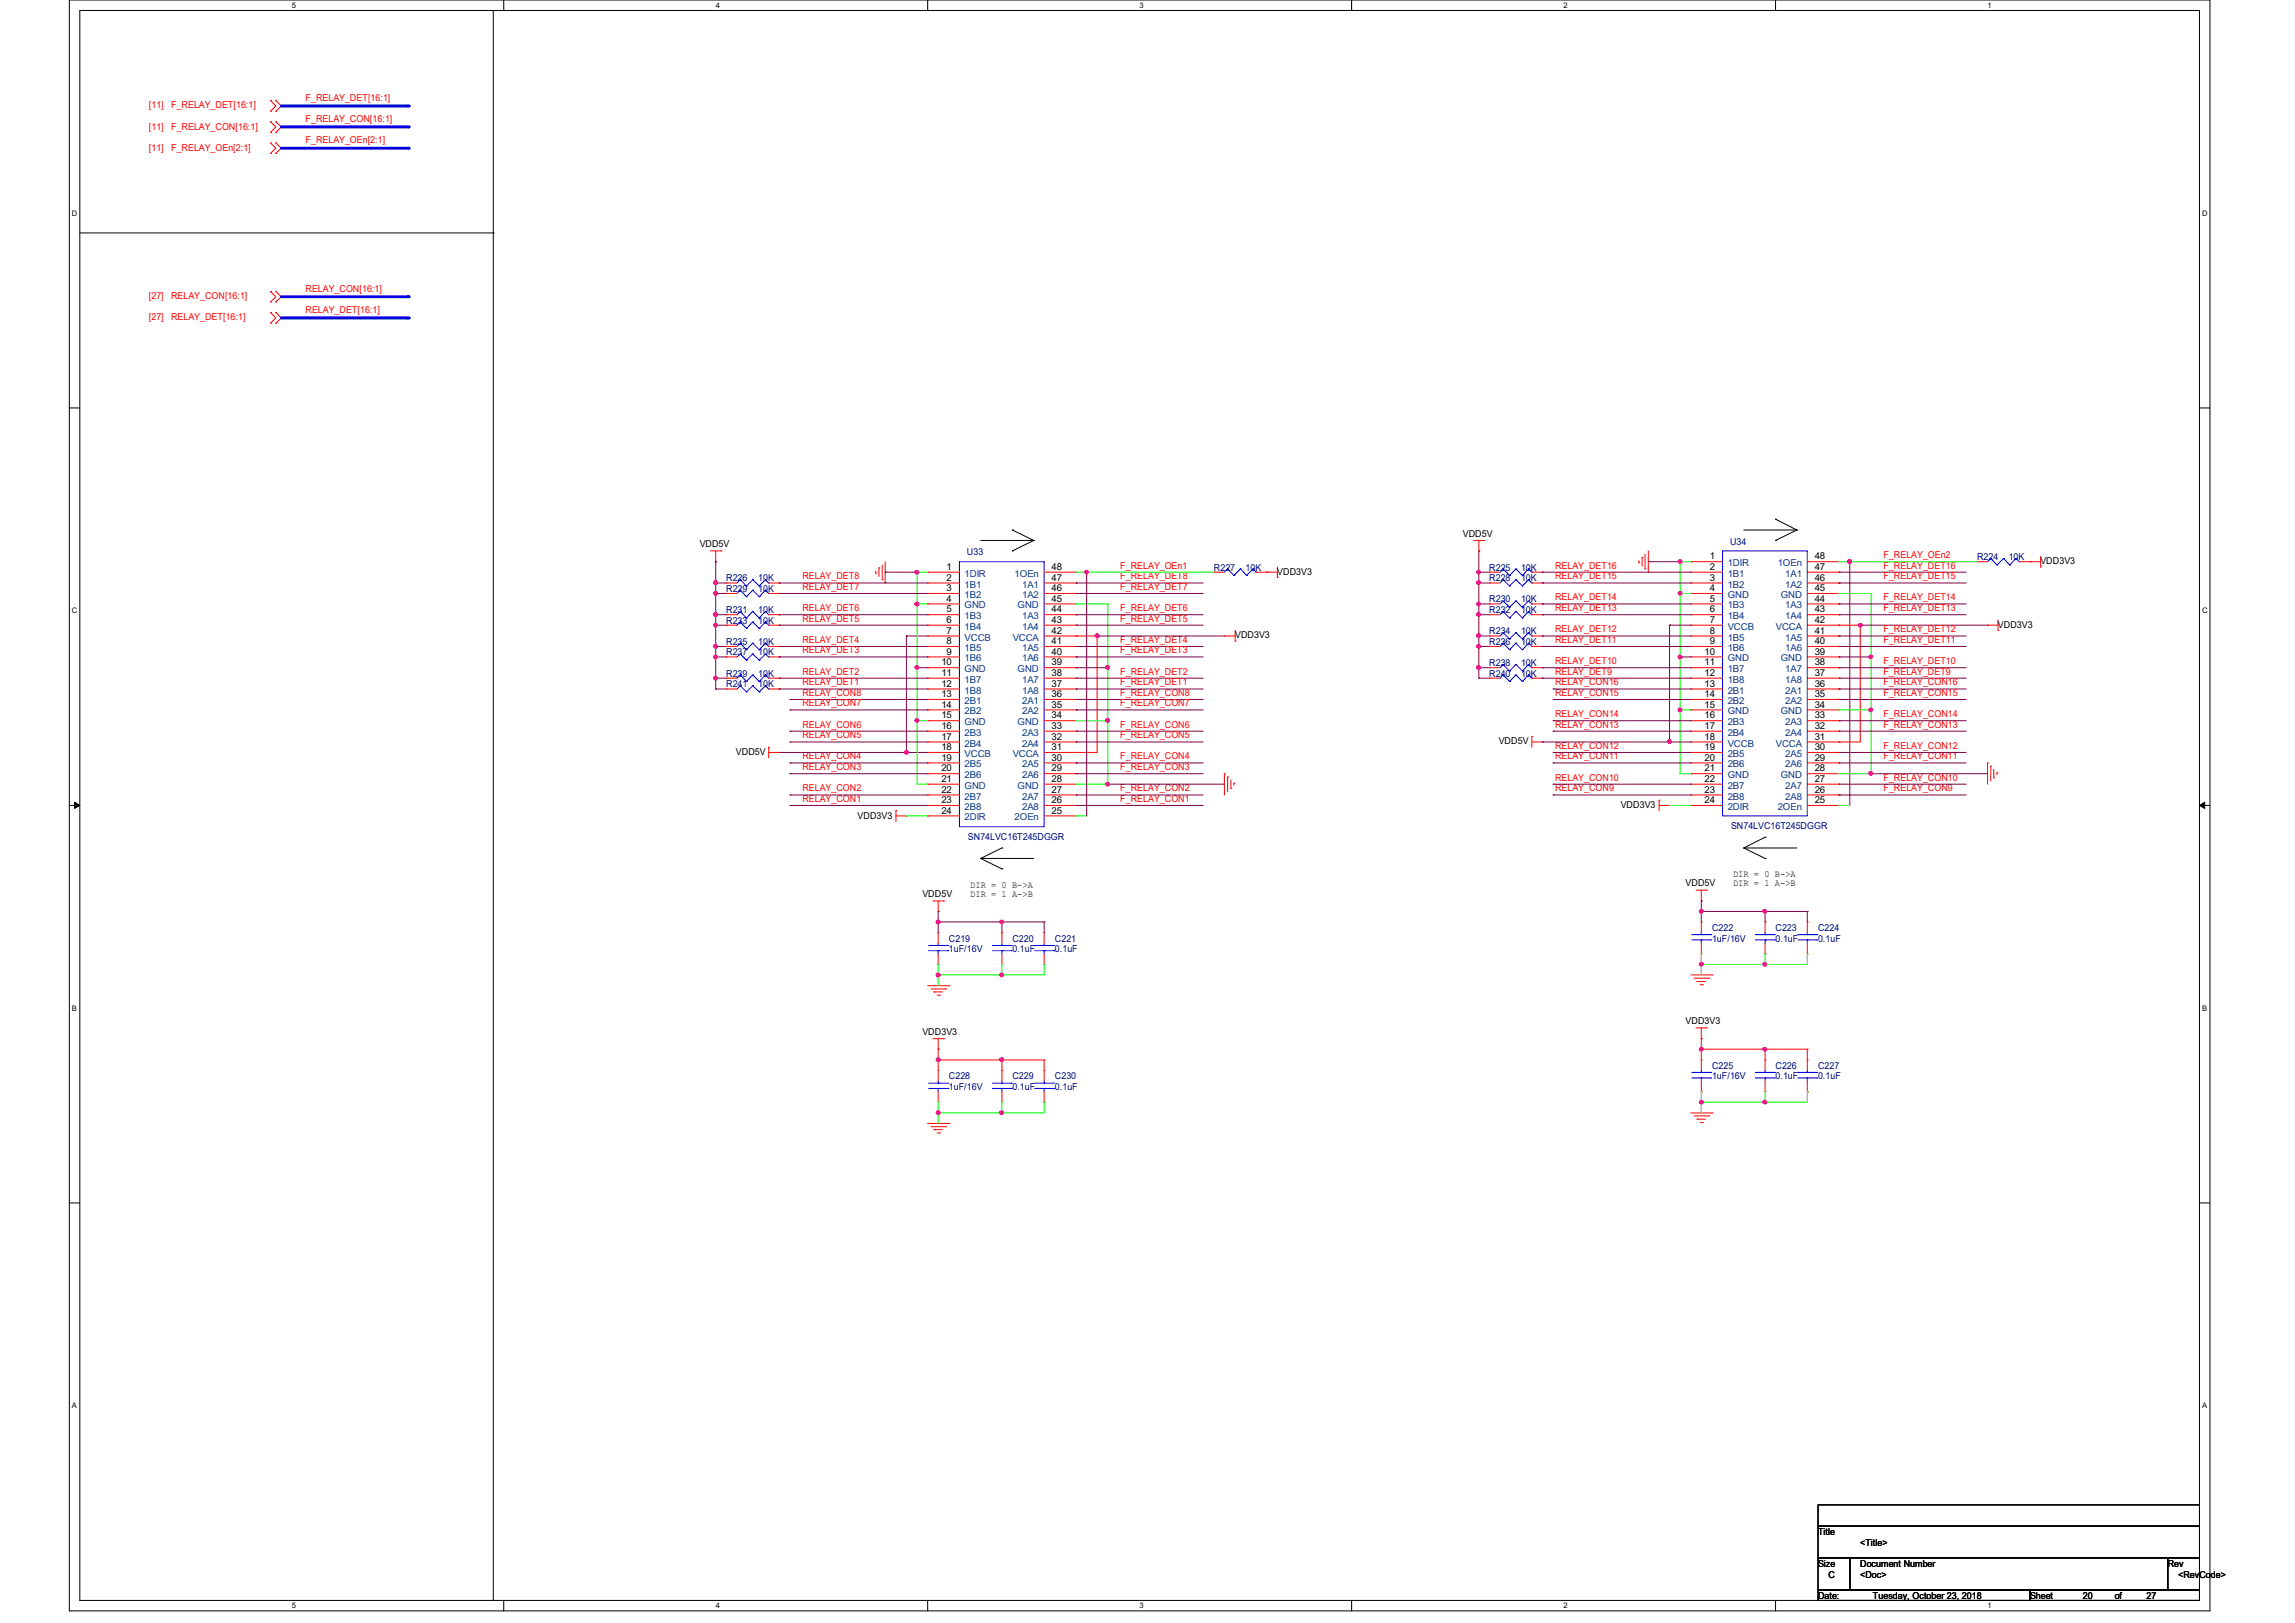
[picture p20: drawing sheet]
<svg xmlns="http://www.w3.org/2000/svg" width="297mm" height="210mm" viewBox="0 0 297 210" stroke-linecap="round" stroke-linejoin="round" font-family="sans-serif">
<defs><g id="words">
<g font-size="1.2" fill="#f00">
<text x="19.3" y="14">[11]</text>
<text x="19.3" y="16.8">[11]</text>
<text x="22.1" y="14">F_RELAY_DET[16:1]</text>
<text x="22.1" y="16.8">F_RELAY_CON[16:1]</text>
<text x="39.5" y="13.1">F_RELAY_DET[16:1]</text>
<text x="39.5" y="15.8">F_RELAY_CON[16:1]</text>
<text x="19.3" y="19.5">[11]</text>
<text x="22.1" y="19.5">F_RELAY_OEn[2:1]</text>
<text x="39.5" y="18.5">F_RELAY_OEn[2:1]</text>
<text x="19.3" y="38.7">[27]</text>
<text x="19.3" y="41.4">[27]</text>
<text x="22.1" y="38.7">RELAY_CON[16:1]</text>
<text x="22.1" y="41.4">RELAY_DET[16:1]</text>
<text x="39.5" y="37.8">RELAY_CON[16:1]</text>
<text x="39.5" y="40.5">RELAY_DET[16:1]</text>
<text x="103.8" y="75">RELAY_DET8</text>
<text x="103.8" y="76.3">RELAY_DET7</text>
<text x="145" y="75">F_RELAY_DET8</text>
<text x="145" y="76.3">F_RELAY_DET7</text>
<text x="145" y="73.6">F_RELAY_OEn1</text>
<text x="201.2" y="73.6">RELAY_DET16</text>
<text x="201.2" y="75">RELAY_DET15</text>
<text x="201.2" y="77.7">RELAY_DET14</text>
<text x="243.7" y="73.6">F_RELAY_DET16</text>
<text x="243.7" y="75">F_RELAY_DET15</text>
<text x="243.7" y="77.7">F_RELAY_DET14</text>
<text x="243.7" y="72.2">F_RELAY_OEn2</text>
<text x="103.8" y="79.1">RELAY_DET6</text>
<text x="103.8" y="80.4">RELAY_DET5</text>
<text x="103.8" y="83.2">RELAY_DET4</text>
<text x="145" y="79.1">F_RELAY_DET6</text>
<text x="145" y="80.4">F_RELAY_DET5</text>
<text x="145" y="83.2">F_RELAY_DET4</text>
<text x="201.2" y="79.1">RELAY_DET13</text>
<text x="201.2" y="81.8">RELAY_DET12</text>
<text x="201.2" y="83.2">RELAY_DET11</text>
<text x="243.7" y="79.1">F_RELAY_DET13</text>
<text x="243.7" y="81.8">F_RELAY_DET12</text>
<text x="243.7" y="83.2">F_RELAY_DET11</text>
<text x="103.8" y="84.5">RELAY_DET3</text>
<text x="103.8" y="87.3">RELAY_DET2</text>
<text x="103.8" y="88.7">RELAY_DET1</text>
<text x="145" y="84.5">F_RELAY_DET3</text>
<text x="145" y="87.3">F_RELAY_DET2</text>
<text x="145" y="88.7">F_RELAY_DET1</text>
<text x="201.2" y="85.9">RELAY_DET10</text>
<text x="201.2" y="87.3">RELAY_DET9</text>
<text x="201.2" y="88.7">RELAY_CON16</text>
<text x="243.7" y="85.9">F_RELAY_DET10</text>
<text x="243.7" y="87.3">F_RELAY_DET9</text>
<text x="243.7" y="88.7">F_RELAY_CON16</text>
<text x="103.8" y="90">RELAY_CON8</text>
<text x="103.8" y="91.4">RELAY_CON7</text>
<text x="103.8" y="94.1">RELAY_CON6</text>
<text x="103.8" y="95.5">RELAY_CON5</text>
<text x="145" y="90">F_RELAY_CON8</text>
<text x="145" y="91.4">F_RELAY_CON7</text>
<text x="145" y="94.1">F_RELAY_CON6</text>
<text x="145" y="95.5">F_RELAY_CON5</text>
<text x="201.2" y="94.1">RELAY_CON13</text>
<text x="201.2" y="92.8">RELAY_CON14</text>
<text x="201.2" y="90">RELAY_CON15</text>
<text x="243.7" y="94.1">F_RELAY_CON13</text>
<text x="243.7" y="92.8">F_RELAY_CON14</text>
<text x="243.7" y="90">F_RELAY_CON15</text>
<text x="103.8" y="98.3">RELAY_CON4</text>
<text x="103.8" y="99.7">RELAY_CON3</text>
<text x="145" y="98.3">F_RELAY_CON4</text>
<text x="145" y="99.7">F_RELAY_CON3</text>
<text x="201.2" y="101">RELAY_CON10</text>
<text x="201.2" y="98.3">RELAY_CON11</text>
<text x="201.2" y="96.9">RELAY_CON12</text>
<text x="243.7" y="101">F_RELAY_CON10</text>
<text x="243.7" y="98.3">F_RELAY_CON11</text>
<text x="243.7" y="96.9">F_RELAY_CON12</text>
<text x="103.8" y="103.8">RELAY_CON1</text>
<text x="103.8" y="102.4">RELAY_CON2</text>
<text x="145" y="103.8">F_RELAY_CON1</text>
<text x="145" y="102.4">F_RELAY_CON2</text>
<text x="201.2" y="102.4">RELAY_CON9</text>
<text x="243.7" y="102.4">F_RELAY_CON9</text>
</g>
<g font-size="1.2">
<text x="90.5" y="70.8">VDD5V</text>
<text x="189.3" y="69.4">VDD5V</text>
<text x="122.5" y="73.7">1</text>
<text x="122.5" y="75.1">2</text>
<text x="122.5" y="76.5">3</text>
<text x="122.5" y="77.9">4</text>
<text x="136.1" y="77.9">45</text>
<text x="136.1" y="76.5">46</text>
<text x="136.1" y="75.1">47</text>
<text x="136.1" y="73.7">48</text>
<text x="165.3" y="74.4">VDD3V3</text>
<text x="221.3" y="72.4">1</text>
<text x="221.3" y="73.7">2</text>
<text x="221.3" y="75.1">3</text>
<text x="221.3" y="76.5">4</text>
<text x="221.3" y="77.9">5</text>
<text x="234.9" y="77.9">44</text>
<text x="234.9" y="76.5">45</text>
<text x="234.9" y="75.1">46</text>
<text x="234.9" y="73.7">47</text>
<text x="234.9" y="72.4">48</text>
<text x="264.1" y="73">VDD3V3</text>
<text x="122.5" y="79.2">5</text>
<text x="122.5" y="80.6">6</text>
<text x="122.5" y="82">7</text>
<text x="122.5" y="83.4">8</text>
<text x="136.1" y="80.6">43</text>
<text x="136.1" y="79.2">44</text>
<text x="136.1" y="83.4">41</text>
<text x="136.1" y="82">42</text>
<text x="159.8" y="82.6">VDD3V3</text>
<text x="221.3" y="79.2">6</text>
<text x="221.3" y="80.6">7</text>
<text x="221.3" y="82">8</text>
<text x="221.3" y="83.4">9</text>
<text x="234.9" y="79.2">43</text>
<text x="234.9" y="83.4">40</text>
<text x="234.9" y="82">41</text>
<text x="234.9" y="80.6">42</text>
<text x="258.6" y="81.2">VDD3V3</text>
<text x="121.8" y="86.1">10</text>
<text x="121.8" y="87.5">11</text>
<text x="121.8" y="88.9">12</text>
<text x="122.5" y="84.7">9</text>
<text x="136.1" y="88.9">37</text>
<text x="136.1" y="87.5">38</text>
<text x="136.1" y="86.1">39</text>
<text x="136.1" y="84.7">40</text>
<text x="220.6" y="84.7">10</text>
<text x="220.6" y="86.1">11</text>
<text x="220.6" y="87.5">12</text>
<text x="220.6" y="88.9">13</text>
<text x="234.9" y="88.9">36</text>
<text x="234.9" y="87.5">37</text>
<text x="234.9" y="86.1">38</text>
<text x="234.9" y="84.7">39</text>
<text x="121.8" y="90.2">13</text>
<text x="121.8" y="91.6">14</text>
<text x="121.8" y="93">15</text>
<text x="121.8" y="94.3">16</text>
<text x="121.8" y="95.7">17</text>
<text x="136.1" y="95.7">32</text>
<text x="136.1" y="94.3">33</text>
<text x="136.1" y="93">34</text>
<text x="136.1" y="91.6">35</text>
<text x="136.1" y="90.2">36</text>
<text x="220.6" y="90.2">14</text>
<text x="220.6" y="91.6">15</text>
<text x="220.6" y="93">16</text>
<text x="220.6" y="94.3">17</text>
<text x="220.6" y="95.7">18</text>
<text x="234.9" y="95.7">31</text>
<text x="234.9" y="94.3">32</text>
<text x="234.9" y="93">33</text>
<text x="234.9" y="91.6">34</text>
<text x="234.9" y="90.2">35</text>
<text x="95.2" y="97.7">VDD5V</text>
<text x="121.8" y="97.1">18</text>
<text x="121.8" y="98.4">19</text>
<text x="121.8" y="99.8">20</text>
<text x="121.8" y="101.2">21</text>
<text x="136.1" y="101.2">28</text>
<text x="136.1" y="99.8">29</text>
<text x="136.1" y="98.4">30</text>
<text x="136.1" y="97.1">31</text>
<text x="194" y="96.3">VDD5V</text>
<text x="220.6" y="97.1">19</text>
<text x="220.6" y="98.4">20</text>
<text x="220.6" y="99.8">21</text>
<text x="220.6" y="101.2">22</text>
<text x="234.9" y="101.2">27</text>
<text x="234.9" y="99.8">28</text>
<text x="234.9" y="98.4">29</text>
<text x="234.9" y="97.1">30</text>
<text x="111" y="105.9">VDD3V3</text>
<text x="121.8" y="102.6">22</text>
<text x="121.8" y="103.9">23</text>
<text x="121.8" y="105.3">24</text>
<text x="136.1" y="105.3">25</text>
<text x="136.1" y="103.9">26</text>
<text x="136.1" y="102.6">27</text>
<text x="209.8" y="104.6">VDD3V3</text>
<text x="220.6" y="102.6">23</text>
<text x="220.6" y="103.9">24</text>
<text x="234.9" y="103.9">25</text>
<text x="234.9" y="102.6">26</text>
<text x="224.3" y="113.5">DIR = 0 B-&gt;A</text>
<text x="119.4" y="116.1">VDD5V</text>
<text x="125.6" y="114.8">DIR = 0 B-&gt;A</text>
<text x="125.6" y="116.1">DIR = 1 A-&gt;B</text>
<text x="218.1" y="114.7">VDD5V</text>
<text x="224.3" y="114.7">DIR = 1 A-&gt;B</text>
<text x="119.4" y="133.9">VDD3V3</text>
<text x="218.1" y="132.5">VDD3V3</text>
<text x="235.3" y="198.6">Title</text>
<text x="235.3" y="202.7">Size</text>
<text x="240.7" y="200">&lt;Title&gt;</text>
<text x="240.7" y="202.7">Document Number</text>
<text x="280.5" y="202.7">Rev</text>
<text x="235.3" y="206.9">Date:</text>
<text x="236.6" y="204.1">C</text>
<text x="240.7" y="204.1">&lt;Doc&gt;</text>
<text x="242.4" y="206.9">Tuesday, October 23, 2018</text>
<text x="262.7" y="206.9">Sheet</text>
<text x="269.6" y="206.9">20</text>
<text x="273.7" y="206.9">of</text>
<text x="277.8" y="206.9">27</text>
<text x="281.9" y="204.1">&lt;RevCode&gt;</text>
</g>
<g font-size="1.2" fill="#000080">
<text x="125.1" y="71.9">U33</text>
<text x="223.9" y="70.5">U34</text>
<text x="94" y="76.6">R229</text>
<text x="94" y="75.2">R226</text>
<text x="98.1" y="76.6">10K</text>
<text x="98.1" y="75.2">10K</text>
<text x="157.1" y="73.8">R227</text>
<text x="161.2" y="73.8">10K</text>
<text x="192.7" y="73.8">R225</text>
<text x="192.7" y="77.9">R230</text>
<text x="192.7" y="75.2">R228</text>
<text x="196.8" y="73.8">10K</text>
<text x="196.8" y="77.9">10K</text>
<text x="196.8" y="75.2">10K</text>
<text x="255.9" y="72.4">R224</text>
<text x="260" y="72.4">10K</text>
<text x="94" y="80.7">R233</text>
<text x="94" y="83.4">R235</text>
<text x="94" y="79.3">R231</text>
<text x="98.1" y="80.7">10K</text>
<text x="98.1" y="83.4">10K</text>
<text x="98.1" y="79.3">10K</text>
<text x="192.7" y="79.3">R232</text>
<text x="192.7" y="83.4">R236</text>
<text x="192.7" y="82">R234</text>
<text x="196.8" y="79.3">10K</text>
<text x="196.8" y="83.4">10K</text>
<text x="196.8" y="82">10K</text>
<text x="94" y="84.8">R237</text>
<text x="94" y="88.9">R241</text>
<text x="94" y="87.5">R239</text>
<text x="98.1" y="84.8">10K</text>
<text x="98.1" y="88.9">10K</text>
<text x="98.1" y="87.5">10K</text>
<text x="192.7" y="86.1">R238</text>
<text x="192.7" y="87.5">R240</text>
<text x="196.8" y="86.1">10K</text>
<text x="196.8" y="87.5">10K</text>
<text x="224" y="107.3">SN74LVC16T245DGGR</text>
<text x="125.3" y="108.7">SN74LVC16T245DGGR</text>
<text x="122.8" y="121.8">C219</text>
<text x="122.8" y="123.2">1uF/16V</text>
<text x="131" y="121.8">C220</text>
<text x="131" y="123.2">0.1uF</text>
<text x="136.5" y="121.8">C221</text>
<text x="136.5" y="123.2">0.1uF</text>
<text x="221.6" y="120.4">C222</text>
<text x="221.6" y="121.8">1uF/16V</text>
<text x="229.8" y="120.4">C223</text>
<text x="229.8" y="121.8">0.1uF</text>
<text x="235.3" y="120.4">C224</text>
<text x="235.3" y="121.8">0.1uF</text>
<text x="122.8" y="139.7">C228</text>
<text x="122.8" y="141">1uF/16V</text>
<text x="131" y="139.7">C229</text>
<text x="131" y="141">0.1uF</text>
<text x="136.5" y="139.7">C230</text>
<text x="136.5" y="141">0.1uF</text>
<text x="221.6" y="138.3">C225</text>
<text x="221.6" y="139.7">1uF/16V</text>
<text x="229.8" y="138.3">C226</text>
<text x="229.8" y="139.7">0.1uF</text>
<text x="235.3" y="138.3">C227</text>
<text x="235.3" y="139.7">0.1uF</text>
</g>
<g font-size="1.2" fill="#004080">
<text x="124.8" y="74.6">1DIR</text>
<text x="124.8" y="76">1B1</text>
<text x="124.8" y="77.4">1B2</text>
<text x="131.3" y="74.6">1OEn</text>
<text x="132.3" y="77.4">1A2</text>
<text x="132.3" y="76">1A1</text>
<text x="223.6" y="73.3">1DIR</text>
<text x="223.6" y="74.6">1B1</text>
<text x="223.6" y="76">1B2</text>
<text x="223.6" y="77.4">GND</text>
<text x="230.1" y="73.3">1OEn</text>
<text x="230.5" y="77.4">GND</text>
<text x="231" y="76">1A2</text>
<text x="231" y="74.6">1A1</text>
<text x="124.8" y="78.7">GND</text>
<text x="124.8" y="80.1">1B3</text>
<text x="124.8" y="81.5">1B4</text>
<text x="124.8" y="82.9">VCCB</text>
<text x="131.1" y="82.9">VCCA</text>
<text x="131.7" y="78.7">GND</text>
<text x="132.3" y="81.5">1A4</text>
<text x="132.3" y="80.1">1A3</text>
<text x="223.6" y="78.7">1B3</text>
<text x="223.6" y="80.1">1B4</text>
<text x="223.6" y="81.5">VCCB</text>
<text x="223.6" y="82.9">1B5</text>
<text x="229.8" y="81.5">VCCA</text>
<text x="231" y="80.1">1A4</text>
<text x="231" y="78.7">1A3</text>
<text x="231" y="82.9">1A5</text>
<text x="124.8" y="87">GND</text>
<text x="124.8" y="88.3">1B7</text>
<text x="124.8" y="89.7">1B8</text>
<text x="124.8" y="84.2">1B5</text>
<text x="124.8" y="85.6">1B6</text>
<text x="131.7" y="87">GND</text>
<text x="132.3" y="89.7">1A8</text>
<text x="132.3" y="88.3">1A7</text>
<text x="132.3" y="85.6">1A6</text>
<text x="132.3" y="84.2">1A5</text>
<text x="223.6" y="85.6">GND</text>
<text x="223.6" y="87">1B7</text>
<text x="223.6" y="88.3">1B8</text>
<text x="223.6" y="89.7">2B1</text>
<text x="223.6" y="84.2">1B6</text>
<text x="230.5" y="85.6">GND</text>
<text x="231" y="89.7">2A1</text>
<text x="231" y="88.3">1A8</text>
<text x="231" y="87">1A7</text>
<text x="231" y="84.2">1A6</text>
<text x="124.8" y="91.1">2B1</text>
<text x="124.8" y="92.5">2B2</text>
<text x="124.8" y="93.9">GND</text>
<text x="124.8" y="95.2">2B3</text>
<text x="131.7" y="93.9">GND</text>
<text x="132.3" y="95.2">2A3</text>
<text x="132.3" y="92.5">2A2</text>
<text x="132.3" y="91.1">2A1</text>
<text x="223.6" y="91.1">2B2</text>
<text x="223.6" y="92.5">GND</text>
<text x="223.6" y="93.9">2B3</text>
<text x="223.6" y="95.2">2B4</text>
<text x="230.5" y="92.5">GND</text>
<text x="231" y="95.2">2A4</text>
<text x="231" y="93.9">2A3</text>
<text x="231" y="91.1">2A2</text>
<text x="124.8" y="96.6">2B4</text>
<text x="124.8" y="98">VCCB</text>
<text x="124.8" y="99.3">2B5</text>
<text x="124.8" y="100.7">2B6</text>
<text x="131.1" y="98">VCCA</text>
<text x="132.3" y="100.7">2A6</text>
<text x="132.3" y="99.3">2A5</text>
<text x="132.3" y="96.6">2A4</text>
<text x="223.6" y="96.6">VCCB</text>
<text x="223.6" y="98">2B5</text>
<text x="223.6" y="99.3">2B6</text>
<text x="223.6" y="100.7">GND</text>
<text x="229.8" y="96.6">VCCA</text>
<text x="230.5" y="100.7">GND</text>
<text x="231" y="99.3">2A6</text>
<text x="231" y="98">2A5</text>
<text x="124.8" y="102.1">GND</text>
<text x="124.8" y="103.5">2B7</text>
<text x="124.8" y="104.8">2B8</text>
<text x="124.8" y="106.2">2DIR</text>
<text x="131.3" y="106.2">2OEn</text>
<text x="131.7" y="102.1">GND</text>
<text x="132.3" y="104.8">2A8</text>
<text x="132.3" y="103.5">2A7</text>
<text x="223.6" y="102.1">2B7</text>
<text x="223.6" y="103.5">2B8</text>
<text x="223.6" y="104.8">2DIR</text>
<text x="230.1" y="104.8">2OEn</text>
<text x="231" y="103.5">2A8</text>
<text x="231" y="102.1">2A7</text>
</g>
<g font-size="1">
<text x="37.8" y="1">5</text>
<text x="92.6" y="1">4</text>
<text x="147.5" y="1">3</text>
<text x="202.4" y="1">2</text>
<text x="257.2" y="1">1</text>
<text x="9.3" y="27.9">D</text>
<text x="285" y="27.9">D</text>
<text x="9.3" y="79.4">C</text>
<text x="285" y="79.4">C</text>
<text x="9.3" y="130.8">B</text>
<text x="285" y="130.8">B</text>
<text x="9.3" y="182.2">A</text>
<text x="285" y="182.2">A</text>
<text x="37.8" y="208.1">5</text>
<text x="92.6" y="208.1">4</text>
<text x="147.5" y="208.1">3</text>
<text x="202.4" y="208.1">2</text>
<text x="257.2" y="208.1">1</text>
</g>
</g></defs>
<path d="M9 0h277v208.4h-277zM10.3 1.4h274.3v205.7h-274.3z" fill="none" stroke="#000" stroke-width=".13"/>
<g fill="#fff">
<path d="M37.8 .1h.5v1.1h-.5z"/>
<path d="M37.8 207.2h.5v1.1h-.5z"/>
</g>
<path d="M65.2 0v1.4M65.2 207.1v1.3" fill="none" stroke="#000" stroke-width=".13"/>
<g fill="#fff">
<path d="M92.6 .1h.6v1.1h-.6z"/>
<path d="M92.6 207.2h.6v1.1h-.6z"/>
</g>
<path d="M120.1 0v1.4M120.1 207.1v1.3" fill="none" stroke="#000" stroke-width=".13"/>
<g fill="#fff">
<path d="M147.5 .1h.5v1.1h-.5z"/>
<path d="M147.5 207.2h.5v1.1h-.5z"/>
</g>
<path d="M174.9 0v1.4M174.9 207.1v1.3" fill="none" stroke="#000" stroke-width=".13"/>
<g fill="#fff">
<path d="M202.4 .1h.5v1.1h-.5z"/>
<path d="M202.4 207.2h.5v1.1h-.5z"/>
</g>
<path d="M229.8 0v1.4M229.8 207.1v1.3" fill="none" stroke="#000" stroke-width=".13"/>
<g fill="#fff">
<path d="M257.2 .1h.6v1.1h-.6z"/>
<path d="M257.2 207.2h.6v1.1h-.6z"/>
<path d="M9.3 27.1h.7v1.1h-.7z"/>
<path d="M285 27.1h.7v1.1h-.7z"/>
<path d="M9.3 78.5h.7v1.1h-.7z"/>
<path d="M285 78.5h.7v1.1h-.7z"/>
</g>
<path d="M9 52.8h1.3M284.6 52.8h1.4" fill="none" stroke="#000" stroke-width=".13"/>
<g fill="#fff">
<path d="M9.3 129.9h.6v1.1h-.6z"/>
<path d="M285 129.9h.6v1.1h-.6z"/>
</g>
<path d="M9 104.2h1.3M284.6 104.2h1.4" fill="none" stroke="#000" stroke-width=".13"/>
<path d="M9.7 103.8l.6 .4-.6 .4zM284.6 104.2l.7-.4v.8z" fill="#000" stroke="#000" stroke-width=".13"/>
<g fill="#fff">
<path d="M9.3 181.4h.6v1.1h-.6z"/>
<path d="M285 181.4h.6v1.1h-.6z"/>
</g>
<g fill="none" stroke="#000" stroke-width=".13">
<path d="M63.8 1.4v205.7M10.3 30.1h53.5M63.8 30.1h.1M126.9 69.9h6.9M131 68.6h.1M131 71.3h.1M131 68.6l2.8 1.3M133.8 69.9h.1M133.8 69.9l-2.8 1.4M225.7 68.6h6.8M229.8 67.2h.1M229.8 69.9h.1"/>
<path d="M229.8 67.2l2.7 1.4M232.5 68.6h.1M232.5 68.6l-2.7 1.3M126.9 111.1h.1M126.9 111.1h6.9M126.9 111.1l2.8 1.3M129.7 109.7h.1M129.7 112.4h.1M129.7 109.7l-2.8 1.4M225.7 109.7h.1M225.7 109.7h6.8M225.7 109.7l2.7 1.4"/>
<path d="M228.4 108.3h.1M228.4 111.1h.1M228.4 108.3l-2.7 1.4M9 155.7h1.3M284.6 155.7h1.4M235.3 194.7h49.3v2.8h-49.3zM235.3 197.5h49.3v4.1h-49.3zM63.8 207.1h.1M235.3 201.6h4.1v4.1h-4.1zM235.3 205.7h27.4v1.4h-27.4zM239.4 201.6h41.1v4.1h-41.1zM262.7 205.7h21.9v1.4h-21.9z"/>
<path d="M280.5 201.6h4.1v4.1h-4.1z"/>
</g>
<g fill="none" stroke="#f00" stroke-width=".13">
<path d="M35 13h.1M35 14.4h.1M35 15.7h.1M35 17.1h.1M35 18.5h.1M35 19.9h.1M35 13l.7 .7-.7 .7M35 15.7l.7 .7-.7 .7M35 18.5l.7 .7-.7 .7M35.7 14.4h.1M35.7 13h.1M35.7 17.1h.1"/>
<path d="M35.7 15.7h.1M35.7 19.9h.1M35.7 18.5h.1M35.7 13l.7 .7-.7 .7M35.7 15.7l.7 .7-.7 .7M35.7 18.5l.7 .7-.7 .7M35 37.7h.1M35 39.1h.1M35 37.7l.7 .7-.7 .7M35.7 39.1h.1M35.7 37.7h.1M35.7 37.7l.7 .7-.7 .7"/>
<path d="M35 40.4h.1M35 41.8h.1M35 40.4l.7 .7-.7 .7M35.7 41.8h.1M35.7 40.4h.1M35.7 40.4l.7 .7-.7 .7M91.9 71.3h1.4M92.6 72.7h.1M92.6 71.3v1.4M93.3 71.3h.1M94 76.8h.1M94 75.4h.1"/>
<path d="M94 79.5h.1M94 76.8h1.4M94 79.5h1.4M94 75.4h1.4M99.5 76.8h1.3M99.5 79.5h1.3M99.5 75.4h1.3M100.8 76.8h.1M100.8 75.4h.1M100.8 79.5h.1M113.3 74.2h.1M113.3 73.9v.3"/>
<path d="M113.7 73.5h.1M113.7 73.5v1.1M114.2 75h.1M114.2 73.1v1.9M114.6 75.4h.1M114.6 72.7v2.7M120.1 74h.1M120.1 75.4h.1M120.1 76.8h.1M120.1 78.1h.1M120.1 79.5h.1M120.1 74h4.1"/>
<path d="M120.1 76.8h4.1M120.1 79.5h4.1M120.1 75.4h4.1M120.1 78.1h4.1M135.1 74h4.2M135.1 76.8h4.2M135.1 79.5h4.2M135.1 75.4h4.2M135.1 78.1h4.2M139.3 79.5h.1M139.3 78.1h.1M139.3 76.8h.1"/>
<path d="M139.3 75.4h.1M139.3 74h.1M157.1 74h.1M157.1 74h1.4M162.6 74h2.7M164 74h.1M165.3 74.7h.1M165.3 73.4v1.3M190.7 69.9h1.4M191.4 71.3h.1M191.4 69.9v1.4M192.1 69.9h.1"/>
<path d="M192.7 79.5h.1M192.7 74h.1M192.7 78.1h.1M192.7 75.4h.1M192.7 74h1.4M192.7 79.5h1.4M192.7 75.4h1.4M192.7 78.1h1.4M198.2 74h1.4M198.2 79.5h1.4M198.2 75.4h1.4M198.2 78.1h1.4"/>
<path d="M199.6 79.5h.1M199.6 74h.1M199.6 78.1h.1M199.6 75.4h.1M212.1 72.8h.1M212.1 72.6v.2M212.5 72.1h.1M212.5 72.1v1.1M212.9 73.6h.1M212.9 71.7v1.9M213.3 74h.1M213.3 71.3v2.7"/>
<path d="M218.8 72.7h.1M218.8 74h.1M218.8 75.4h.1M218.8 76.8h.1M218.8 78.1h.1M218.8 79.5h.1M218.8 74h4.1M218.8 72.7h4.1M218.8 76.8h4.1M218.8 79.5h4.1M218.8 75.4h4.1M218.8 78.1h4.1"/>
<path d="M233.9 74h4.1M233.9 72.7h4.1M233.9 76.8h4.1M233.9 79.5h4.1M233.9 75.4h4.1M233.9 78.1h4.1M238 79.5h.1M238 78.1h.1M238 76.8h.1M238 75.4h.1M238 74h.1M238 72.7h.1"/>
<path d="M255.9 72.7h.1M255.9 72.7h1.3M261.3 72.7h2.8M262.7 72.7h.1M264.1 73.4h.1M264.1 72v1.4M94 85h.1M94 80.9h.1M94 89.2h.1M94 83.7h.1M94 87.8h.1M94 80.9h1.4"/>
<path d="M94 85h1.4M94 89.2h1.4M94 83.7h1.4M94 87.8h1.4M99.5 96.7h.1M99.5 97.4h1.3M99.5 96.7v1.3M99.5 80.9h1.3M99.5 85h1.3M99.5 89.2h1.3M99.5 83.7h1.3M99.5 87.8h1.3"/>
<path d="M100.8 97.4h.1M100.8 85h.1M100.8 80.9h.1M100.8 89.2h.1M100.8 83.7h.1M100.8 87.8h.1M120.1 80.9h.1M120.1 86.4h.1M120.1 87.8h.1M120.1 89.2h.1M120.1 90.5h.1M120.1 91.9h.1"/>
<path d="M120.1 93.3h.1M120.1 94.6h.1M120.1 96h.1M120.1 97.4h.1M120.1 98.7h.1M120.1 82.3h.1M120.1 83.7h.1M120.1 85h.1M120.1 82.3h4.1M120.1 97.4h4.1M120.1 80.9h4.1M120.1 96h4.1"/>
<path d="M120.1 85h4.1M120.1 89.2h4.1M120.1 83.7h4.1M120.1 86.4h4.1M120.1 87.8h4.1M120.1 90.5h4.1M120.1 91.9h4.1M120.1 93.3h4.1M120.1 94.6h4.1M120.1 98.7h4.1M135.1 82.3h6.9M135.1 80.9h4.2"/>
<path d="M135.1 96h4.2M135.1 85h4.2M135.1 89.2h4.2M135.1 83.7h4.2M135.1 86.4h4.2M135.1 87.8h4.2M135.1 90.5h4.2M135.1 91.9h4.2M135.1 93.3h4.2M135.1 94.6h4.2M135.1 98.7h4.2M139.3 98.7h.1"/>
<path d="M139.3 97.4h.1M139.3 96h.1M139.3 94.6h.1M139.3 93.3h.1M139.3 91.9h.1M139.3 90.5h.1M139.3 89.2h.1M139.3 87.8h.1M139.3 86.4h.1M139.3 80.9h.1M139.3 85h.1M139.3 83.7h.1"/>
<path d="M139.3 82.3h.1M142 82.3h.1M142 82.3v15.1h-6.9M158.5 82.3h.1M158.5 82.3h1.4M159.9 83h.1M159.9 81.6v1.4M192.7 83.7h.1M192.7 82.3h.1M192.7 86.4h.1M192.7 87.8h.1M192.7 82.3h1.4"/>
<path d="M192.7 83.7h1.4M192.7 86.4h1.4M192.7 87.8h1.4M198.2 95.3h.1M198.2 82.3h1.4M198.2 96h1.4M198.2 95.3v1.4M198.2 83.7h1.4M198.2 86.4h1.4M198.2 87.8h1.4M199.6 96h.1M199.6 83.7h.1"/>
<path d="M199.6 82.3h.1M199.6 86.4h.1M199.6 87.8h.1M218.8 85h.1M218.8 86.4h.1M218.8 87.8h.1M218.8 89.2h.1M218.8 90.5h.1M218.8 91.9h.1M218.8 93.3h.1M218.8 94.6h.1M218.8 96h.1"/>
<path d="M218.8 97.4h.1M218.8 98.7h.1M218.8 80.9h.1M218.8 82.3h.1M218.8 83.7h.1M218.8 82.3h4.1M218.8 97.4h4.1M218.8 80.9h4.1M218.8 96h4.1M218.8 85h4.1M218.8 89.2h4.1M218.8 83.7h4.1"/>
<path d="M218.8 86.4h4.1M218.8 87.8h4.1M218.8 90.5h4.1M218.8 91.9h4.1M218.8 93.3h4.1M218.8 94.6h4.1M218.8 98.7h4.1M233.9 82.3h4.1M233.9 97.4h4.1M233.9 80.9h6.8M233.9 85h4.1M233.9 89.2h4.1"/>
<path d="M233.9 83.7h4.1M233.9 86.4h4.1M233.9 87.8h4.1M233.9 90.5h4.1M233.9 91.9h4.1M233.9 93.3h4.1M233.9 94.6h4.1M233.9 98.7h4.1M238 98.7h.1M238 97.4h.1M238 96h.1M238 94.6h.1"/>
<path d="M238 93.3h.1M238 91.9h.1M238 90.5h.1M238 89.2h.1M238 87.8h.1M238 86.4h.1M238 85h.1M238 83.7h.1M238 82.3h.1M238 80.9h.1M240.7 80.9h.1M240.7 80.9v15.1h-6.8"/>
<path d="M257.2 80.9h.1M257.2 98.7h.1M257.2 80.9h1.4M257.2 98.7v2.8M257.6 99.1h.1M257.6 99.1v1.9M258 99.6v1.1M258.4 100h.1M258.4 100v.2M258.6 81.6h.1M258.6 80.2v1.4M116 104.9h.1"/>
<path d="M116 105.6h1.3M116 104.9v1.4M117.3 105.6h.1M120.1 100.1h.1M120.1 101.5h.1M120.1 102.9h.1M120.1 104.2h.1M120.1 105.6h.1M120.1 105.6h4.1M120.1 104.2h4.1M120.1 100.1h4.1M120.1 101.5h4.1"/>
<path d="M120.1 102.9h4.1M120.7 116.6h1.4M121.4 117.9h.1M121.4 116.6v1.3M122.1 116.6h.1M135.1 105.6h4.2M135.1 104.2h4.2M135.1 100.1h4.2M135.1 101.5h4.2M135.1 102.9h4.2M139.3 105.6h.1M139.3 104.2h.1"/>
<path d="M139.3 102.9h.1M139.3 101.5h.1M139.3 100.1h.1M158.5 100.1h.1M158.5 100.1v2.8M158.9 100.5h.1M158.9 100.5v1.9M159.3 102h.1M159.3 100.9v1.1M159.7 101.3h.1M159.7 101.3v.3M214.7 103.5h.1"/>
<path d="M214.7 104.2h1.4M214.7 103.5v1.4M216.1 104.2h.1M218.8 100.1h.1M218.8 101.5h.1M218.8 102.9h.1M218.8 104.2h.1M218.8 104.2h4.1M218.8 100.1h4.1M218.8 101.5h4.1M218.8 102.9h4.1M219.5 115.2h1.4"/>
<path d="M220.2 116.6h.1M220.2 119.3h.1M220.2 115.2v1.4M220.2 119.3v1.4M220.9 115.2h.1M228.4 119.3h.1M228.4 119.3v1.4M233.9 119.3h.1M233.9 104.2h4.1M233.9 119.3v1.4M233.9 100.1h4.1M233.9 101.5h4.1"/>
<path d="M233.9 102.9h4.1M238 104.2h.1M238 102.9h.1M238 101.5h.1M238 100.1h.1M258 100.7h.1M120.1 127.6h2.7M120.5 128h1.9M120.7 134.4h1.4M120.9 128.4h.1M120.9 128.4h1.1M121.3 128.8h.3"/>
<path d="M121.4 135.8h.1M121.4 120.7h.1M121.4 124.8h.1M121.4 138.5h.1M121.4 137.2h.1M121.4 120.7v1.3M121.4 123.4v1.4M121.4 134.4v5.5M121.4 137.2h13.7M121.6 128.8h.1M122.1 134.4h.1M122.4 128h.1"/>
<path d="M122.8 127.6h.1M129.7 138.5h.1M129.7 120.7h.1M129.7 124.8h.1M129.7 137.2h.1M129.7 120.7v1.3M129.7 123.4v1.4M129.7 137.2v2.7M135.1 138.5h.1M135.1 120.7h.1M135.1 124.8h.1M135.1 137.2h.1"/>
<path d="M135.1 120.7v1.3M135.1 123.4v1.4M135.1 137.2v2.7M218.8 126.2h2.8M219.2 126.6h1.9M219.5 133h1.4M219.6 127h.1M219.6 127h1.1M220 127.4h.3M220.2 134.4h.1M220.2 137.2h.1M220.2 123.4h.1"/>
<path d="M220.2 135.8h.1M220.2 122v1.4M220.2 133v5.5M220.2 139.9v1.4M220.2 135.8h13.7M220.3 127.4h.1M220.9 133h.1M221.1 126.6h.1M221.6 126.2h.1M228.4 137.2h.1M228.4 123.4h.1M228.4 135.8h.1"/>
<path d="M228.4 122v1.4M228.4 135.8v2.7M228.4 139.9v1.4M233.9 123.4h.1M233.9 137.2h.1M233.9 135.8h.1M233.9 122v1.4M233.9 135.8v2.7M233.9 139.9v1.4M120.1 145.4h2.7M120.5 145.8h1.9M120.9 146.2h.1"/>
<path d="M120.9 146.2h1.1M121.3 146.6h.3M121.4 142.6h.1M121.4 141.3v1.3M121.6 146.6h.1M122.4 145.8h.1M122.8 145.4h.1M129.7 142.6h.1M129.7 141.3v1.3M135.1 142.6h.1M135.1 141.3v1.3M218.8 144h2.8"/>
<path d="M219.2 144.4h1.9M219.6 144.8h.1M219.6 144.8h1.1M220 145.2h.3M220.2 141.3h.1M220.3 145.2h.1M221.1 144.4h.1M221.6 144h.1M228.4 141.3h.1M233.9 141.3h.1"/>
</g>
<g fill="none" stroke="#00f" stroke-width=".13">
<path d="M95.8 76.4h.1M95.8 75h.1M95.8 79.1h.1M95.8 76.4l-.4 .4M95.8 76.4l.8 .8M95.8 75l-.4 .4M95.8 75l.8 .8M95.8 79.1l-.4 .4M95.8 79.1l.8 .9M96.6 77.2h.1M96.6 75.8h.1M96.6 80h.1"/>
<path d="M97.4 76.4h.1M97.4 75h.1M97.4 79.1h.1M97.4 76.4l-.8 .8M97.4 76.4l.9 .8M97.4 75l-.8 .8M97.4 75l.9 .8M97.4 79.1l-.8 .9M97.4 79.1l.9 .9M98.3 77.2h.1M98.3 75.8h.1M98.3 80h.1"/>
<path d="M99.1 76.4h.1M99.1 75h.1M99.1 79.1h.1M99.1 76.4l-.8 .8M99.1 76.4l.4 .4M99.1 75l-.8 .8M99.1 75l.4 .4M99.1 79.1l-.8 .9M99.1 79.1l.4 .4M99.5 76.8h.1M99.5 75.4h.1M99.5 79.5h.1"/>
<path d="M124.2 72.7h10.9v34.3h-10.9zM158.9 73.6h.1M158.9 73.6l-.4 .4M158.9 73.6l.8 .9M159.7 74.5h.1M160.5 73.6h.1M160.5 73.6l-.8 .9M160.5 73.6l.8 .9M161.3 74.5h.1M162.2 73.6h.1M162.2 73.6l-.9 .9M162.2 73.6l.4 .4"/>
<path d="M162.6 74h.1M194.5 79.1h.1M194.5 73.6h.1M194.5 77.8h.1M194.5 75h.1M194.5 79.1l-.4 .4M194.5 79.1l.9 .9M194.5 73.6l-.4 .4M194.5 73.6l.9 .9M194.5 77.8l-.4 .3M194.5 77.8l.9 .8M194.5 75l-.4 .4"/>
<path d="M194.5 75l.9 .8M195.4 80h.1M195.4 74.5h.1M195.4 78.6h.1M195.4 75.8h.1M196.2 79.1h.1M196.2 73.6h.1M196.2 77.8h.1M196.2 75h.1M196.2 79.1l-.8 .9M196.2 79.1l.8 .9M196.2 73.6l-.8 .9"/>
<path d="M196.2 73.6l.8 .9M196.2 77.8l-.8 .8M196.2 77.8l.8 .8M196.2 75l-.8 .8M196.2 75l.8 .8M197 80h.1M197 74.5h.1M197 78.6h.1M197 75.8h.1M197.8 79.1h.1M197.8 73.6h.1M197.8 77.8h.1"/>
<path d="M197.8 75h.1M197.8 79.1l-.8 .9M197.8 79.1l.4 .4M197.8 73.6l-.8 .9M197.8 73.6l.4 .4M197.8 77.8l-.8 .8M197.8 77.8l.4 .3M197.8 75l-.8 .8M197.8 75l.4 .4M198.2 79.5h.1M198.2 74h.1M198.2 78.1h.1"/>
<path d="M198.2 75.4h.1M222.9 71.3h11v34.3h-11zM257.6 72.3h.1M257.6 72.3l-.4 .4M257.6 72.3l.8 .8M258.4 73.1h.1M259.3 72.3h.1M259.3 72.3l-.9 .8M259.3 72.3l.8 .8M260.1 73.1h.1M260.9 72.3h.1M260.9 72.3l-.8 .8"/>
<path d="M260.9 72.3l.4 .4M261.3 72.7h.1M95.8 84.6h.1M95.8 80.5h.1M95.8 88.7h.1M95.8 83.2h.1M95.8 87.3h.1M95.8 84.6l-.4 .4M95.8 84.6l.8 .8M95.8 80.5l-.4 .4M95.8 80.5l.8 .8M95.8 88.7l-.4 .5"/>
<path d="M95.8 88.7l.8 .8M95.8 83.2l-.4 .5M95.8 83.2l.8 .9M95.8 87.3l-.4 .5M95.8 87.3l.8 .9M96.6 85.4h.1M96.6 81.3h.1M96.6 89.5h.1M96.6 84.1h.1M96.6 88.2h.1M97.4 84.6h.1M97.4 80.5h.1"/>
<path d="M97.4 88.7h.1M97.4 83.2h.1M97.4 87.3h.1M97.4 84.6l-.8 .8M97.4 84.6l.9 .8M97.4 80.5l-.8 .8M97.4 80.5l.9 .8M97.4 88.7l-.8 .8M97.4 88.7l.9 .8M97.4 83.2l-.8 .9M97.4 83.2l.9 .9M97.4 87.3l-.8 .9"/>
<path d="M97.4 87.3l.9 .9M98.3 85.4h.1M98.3 81.3h.1M98.3 89.5h.1M98.3 84.1h.1M98.3 88.2h.1M99.1 84.6h.1M99.1 80.5h.1M99.1 88.7h.1M99.1 83.2h.1M99.1 87.3h.1M99.1 84.6l-.8 .8"/>
<path d="M99.1 84.6l.4 .4M99.1 80.5l-.8 .8M99.1 80.5l.4 .4M99.1 88.7l-.8 .8M99.1 88.7l.4 .5M99.1 83.2l-.8 .9M99.1 83.2l.4 .5M99.1 87.3l-.8 .9M99.1 87.3l.4 .5M99.5 85h.1M99.5 80.9h.1M99.5 89.2h.1"/>
<path d="M99.5 83.7h.1M99.5 87.8h.1M194.5 83.2h.1M194.5 81.9h.1M194.5 86h.1M194.5 87.3h.1M194.5 83.2l-.4 .5M194.5 83.2l.9 .9M194.5 81.9l-.4 .4M194.5 81.9l.9 .8M194.5 86l-.4 .4M194.5 86l.9 .8"/>
<path d="M194.5 87.3l-.4 .5M194.5 87.3l.9 .9M195.4 84.1h.1M195.4 82.7h.1M195.4 86.8h.1M195.4 88.2h.1M196.2 83.2h.1M196.2 81.9h.1M196.2 86h.1M196.2 87.3h.1M196.2 83.2l-.8 .9M196.2 83.2l.8 .9"/>
<path d="M196.2 81.9l-.8 .8M196.2 81.9l.8 .8M196.2 86l-.8 .8M196.2 86l.8 .8M196.2 87.3l-.8 .9M196.2 87.3l.8 .9M197 84.1h.1M197 82.7h.1M197 86.8h.1M197 88.2h.1M197.8 83.2h.1M197.8 81.9h.1"/>
<path d="M197.8 86h.1M197.8 87.3h.1M197.8 83.2l-.8 .9M197.8 83.2l.4 .5M197.8 81.9l-.8 .8M197.8 81.9l.4 .4M197.8 86l-.8 .8M197.8 86l.4 .4M197.8 87.3l-.8 .9M197.8 87.3l.4 .5M198.2 83.7h.1M198.2 82.3h.1"/>
<path d="M198.2 86.4h.1M198.2 87.8h.1M120.2 123h2.5M120.2 122.3h2.5M121.4 122.3h.1M121.4 123h.1M121.4 122v.3M121.4 123v.4M121.4 139.9v.3M122.7 123h.1M122.7 122.3h.1M128.4 123h2.5"/>
<path d="M128.4 122.3h2.5M129.7 122.3h.1M129.7 123h.1M129.7 122v.3M129.7 123v.4M129.7 139.9v.3M130.9 123h.1M130.9 122.3h.1M133.9 123h2.5M133.9 122.3h2.5M135.1 122.3h.1M135.1 123h.1"/>
<path d="M135.1 122v.3M135.1 123v.4M135.1 139.9v.3M136.4 123h.1M136.4 122.3h.1M218.9 139.5h2.5M218.9 138.8h2.5M218.9 121.6h2.5M218.9 120.9h2.5M220.2 138.8h.1M220.2 139.5h.1M220.2 120.9h.1"/>
<path d="M220.2 121.6h.1M220.2 120.7v.2M220.2 121.6v.4M220.2 138.5v.3M220.2 139.5v.4M221.4 139.5h.1M221.4 138.8h.1M221.4 121.6h.1M221.4 120.9h.1M227.2 139.5h2.5M227.2 138.8h2.5M227.2 121.6h2.5"/>
<path d="M227.2 120.9h2.5M228.4 138.8h.1M228.4 139.5h.1M228.4 120.9h.1M228.4 121.6h.1M228.4 120.7v.2M228.4 121.6v.4M228.4 138.5v.3M228.4 139.5v.4M229.7 139.5h.1M229.7 138.8h.1M229.7 121.6h.1"/>
<path d="M229.7 120.9h.1M232.7 139.5h2.4M232.7 138.8h2.4M232.7 121.6h2.4M232.7 120.9h2.4M233.9 120.9h.1M233.9 121.6h.1M233.9 138.8h.1M233.9 139.5h.1M233.9 120.7v.2M233.9 121.6v.4M233.9 138.5v.3"/>
<path d="M233.9 139.5v.4M235.1 121.6h.1M235.1 120.9h.1M235.1 139.5h.1M235.1 138.8h.1M120.2 140.8h2.5M120.2 140.2h2.5M121.4 140.2h.1M121.4 140.8h.1M121.4 140.8v.5M122.7 140.8h.1M122.7 140.2h.1"/>
<path d="M128.4 140.8h2.5M128.4 140.2h2.5M129.7 140.2h.1M129.7 140.8h.1M129.7 140.8v.5M130.9 140.8h.1M130.9 140.2h.1M133.9 140.8h2.5M133.9 140.2h2.5M135.1 140.2h.1M135.1 140.8h.1M135.1 140.8v.5"/>
<path d="M136.4 140.8h.1M136.4 140.2h.1"/>
</g>
<g fill="#f0f" stroke="#f0f" stroke-width=".13">
<circle cx="121.4" cy="137.1" r=".24"/>
<circle cx="129.6" cy="144" r=".24"/>
<circle cx="129.6" cy="119.3" r=".24"/>
<circle cx="121.4" cy="126.2" r=".24"/>
<circle cx="129.6" cy="137.1" r=".24"/>
<circle cx="121.4" cy="144" r=".24"/>
<circle cx="129.6" cy="126.2" r=".24"/>
<circle cx="121.4" cy="119.3" r=".24"/>
<circle cx="118.7" cy="74.1" r=".24"/>
<circle cx="143.4" cy="93.2" r=".24"/>
<circle cx="118.7" cy="86.4" r=".24"/>
<circle cx="118.7" cy="78.2" r=".24"/>
<circle cx="143.4" cy="86.4" r=".24"/>
<circle cx="118.7" cy="93.2" r=".24"/>
<circle cx="92.6" cy="87.7" r=".24"/>
<circle cx="92.6" cy="79.5" r=".24"/>
<circle cx="92.6" cy="76.8" r=".24"/>
<circle cx="92.6" cy="80.9" r=".24"/>
<circle cx="92.6" cy="75.4" r=".24"/>
<circle cx="92.6" cy="85" r=".24"/>
<circle cx="92.6" cy="83.6" r=".24"/>
<circle cx="143.4" cy="101.5" r=".24"/>
<circle cx="142" cy="82.3" r=".24"/>
<circle cx="117.3" cy="97.4" r=".24"/>
<circle cx="140.6" cy="74" r=".24"/>
<circle cx="217.4" cy="72.7" r=".24"/>
<circle cx="239.4" cy="72.7" r=".24"/>
<circle cx="191.4" cy="74.1" r=".24"/>
<circle cx="191.4" cy="75.4" r=".24"/>
<circle cx="217.4" cy="76.8" r=".24"/>
<circle cx="242.1" cy="85" r=".24"/>
<circle cx="191.4" cy="79.5" r=".24"/>
<circle cx="191.4" cy="78.2" r=".24"/>
<circle cx="240.8" cy="80.9" r=".24"/>
<circle cx="191.4" cy="82.3" r=".24"/>
<circle cx="191.4" cy="83.6" r=".24"/>
<circle cx="217.4" cy="85" r=".24"/>
<circle cx="191.4" cy="86.4" r=".24"/>
<circle cx="217.4" cy="91.9" r=".24"/>
<circle cx="242.1" cy="91.9" r=".24"/>
<circle cx="216" cy="96" r=".24"/>
<circle cx="242.1" cy="100.1" r=".24"/>
<circle cx="220.2" cy="117.9" r=".24"/>
<circle cx="228.4" cy="117.9" r=".24"/>
<circle cx="220.2" cy="124.8" r=".24"/>
<circle cx="228.4" cy="124.8" r=".24"/>
<circle cx="220.2" cy="135.8" r=".24"/>
<circle cx="228.4" cy="135.8" r=".24"/>
<circle cx="220.2" cy="142.6" r=".24"/>
<circle cx="228.4" cy="142.6" r=".24"/>
</g>
<g fill="none" stroke="#800040" stroke-width=".13">
<path d="M92.6 76.8h.1M92.6 79.5h.1M92.6 75.4h.1M92.6 72.7h.1M92.6 75.4h1.4M92.6 76.8h1.4M92.6 79.5h1.4M92.6 72.7v16.5M100.8 75.4h.1M100.8 76.8h.1M100.8 79.5h.1M100.8 75.4h19.3"/>
<path d="M100.8 76.8h19.3M100.8 79.5h19.3M114.6 74h.1M114.6 74h4.1M139.3 75.4h.1M139.3 76.8h.1M139.3 79.5h.1M139.3 75.4h16.4M139.3 76.8h16.4M139.3 79.5h16.4M140.6 74h.1M140.6 74v31.6"/>
<path d="M191.4 71.3h.1M191.4 74h.1M191.4 75.4h.1M191.4 78.1h.1M191.4 79.5h.1M191.4 74h1.3M191.4 75.4h1.3M191.4 79.5h1.3M191.4 71.3v16.5M191.4 78.1h1.3M199.6 74h.1M199.6 75.4h.1"/>
<path d="M199.6 78.1h.1M199.6 79.5h.1M199.6 74h19.2M199.6 75.4h19.2M199.6 79.5h19.2M199.6 78.1h19.2M213.3 72.7h.1M213.3 72.7h4.1M238 74h.1M238 75.4h.1M238 78.1h.1M238 79.5h.1"/>
<path d="M238 74h16.5M238 75.4h16.5M238 79.5h16.5M238 78.1h16.5M239.4 72.7h.1M239.4 72.7v31.5M92.6 85h.1M92.6 80.9h.1M92.6 83.7h.1M92.6 87.8h.1M92.6 89.2h.1M92.6 80.9h1.4"/>
<path d="M92.6 83.7h1.4M92.6 85h1.4M92.6 87.8h1.4M92.6 89.2h1.4M100.8 80.9h.1M100.8 83.7h.1M100.8 85h.1M100.8 87.8h.1M100.8 89.2h.1M100.8 97.4h.1M100.8 97.4h19.3M100.8 80.9h19.3"/>
<path d="M100.8 83.7h19.3M100.8 85h19.3M100.8 87.8h19.3M100.8 89.2h19.3M102.2 90.5h.1M102.2 91.9h.1M102.2 94.6h.1M102.2 96h.1M102.2 98.7h.1M102.2 90.5h17.9M102.2 91.9h17.9M102.2 94.6h17.9"/>
<path d="M102.2 96h17.9M102.2 98.7h17.9M117.3 82.3h.1M117.3 97.4h.1M117.3 82.3v15.1M117.3 82.3h2.8M118.7 86.4h.1M118.7 86.4h1.4M139.3 86.4h.1M139.3 80.9h.1M139.3 90.5h.1M139.3 91.9h.1"/>
<path d="M139.3 94.6h.1M139.3 96h.1M139.3 83.7h.1M139.3 85h.1M139.3 87.8h.1M139.3 89.2h.1M139.3 98.7h.1M139.3 86.4h4.1M139.3 80.9h16.4M139.3 90.5h16.4M139.3 91.9h16.4M139.3 94.6h16.4"/>
<path d="M139.3 96h16.4M139.3 83.7h16.4M139.3 85h16.4M139.3 87.8h16.4M139.3 89.2h16.4M139.3 98.7h16.4M142 82.3h.1M142 82.3h16.5M191.4 82.3h.1M191.4 83.7h.1M191.4 86.4h.1M191.4 87.8h.1"/>
<path d="M191.4 82.3h1.3M191.4 86.4h1.3M191.4 83.7h1.3M191.4 87.8h1.3M199.6 82.3h.1M199.6 83.7h.1M199.6 86.4h.1M199.6 87.8h.1M199.6 96h.1M199.6 82.3h19.2M199.6 86.4h19.2M199.6 96h19.2"/>
<path d="M199.6 83.7h19.2M199.6 87.8h19.2M201 98.7h.1M201 97.4h.1M201 94.6h.1M201 93.3h.1M201 90.5h.1M201 89.2h.1M201 97.4h17.8M201 90.5h17.8M201 94.6h17.8M201 89.2h17.8"/>
<path d="M201 98.7h17.8M201 93.3h17.8M216.1 80.9h.1M216.1 96h.1M216.1 80.9h2.7M216.1 80.9v15.1M217.4 85h.1M217.4 85h1.4M238 82.3h.1M238 83.7h.1M238 85h.1M238 86.4h.1"/>
<path d="M238 87.8h.1M238 98.7h.1M238 97.4h.1M238 94.6h.1M238 93.3h.1M238 90.5h.1M238 89.2h.1M238 82.3h16.5M238 97.4h16.5M238 86.4h16.5M238 90.5h16.5M238 94.6h16.5"/>
<path d="M238 83.7h16.5M238 85h4.1M238 87.8h16.5M238 89.2h16.5M238 98.7h16.5M238 93.3h16.5M240.7 80.9h.1M240.7 80.9h16.5M102.2 104.2h.1M102.2 100.1h.1M102.2 102.9h.1M102.2 104.2h17.9"/>
<path d="M102.2 100.1h17.9M102.2 102.9h17.9M121.4 119.3h.1M121.4 117.9h.1M121.4 117.9v2.8M121.4 119.3h13.7M129.7 119.3h.1M129.7 119.3v1.4M135.1 119.3h.1M135.1 119.3v1.4M139.3 104.2h.1M139.3 100.1h.1"/>
<path d="M139.3 102.9h.1M139.3 104.2h16.4M139.3 100.1h16.4M139.3 102.9h16.4M143.4 101.5h.1M143.4 101.5h15.1M201 102.9h.1M201 101.5h.1M201 102.9h17.8M201 101.5h17.8M220.2 116.6h.1M220.2 117.9h.1"/>
<path d="M220.2 116.6v2.7M220.2 117.9h13.7M228.4 117.9h.1M228.4 117.9v1.4M233.9 117.9h.1M233.9 117.9v1.4M238 102.9h.1M238 101.5h.1M238 102.9h16.5M238 101.5h16.5M242.1 100.1h.1M242.1 100.1h15.1"/>
</g>
<g fill="none" stroke="#0f0" stroke-width=".13">
<path d="M118.7 78.1h.1M118.7 74h.1M118.7 74h1.4M118.7 78.1h1.4M118.7 74v27.5M139.3 74h.1M139.3 78.1h.1M139.3 74h17.8M139.3 78.1h4.1M140.6 74h.1M143.4 78.1h.1M143.4 78.1v23.4h-4.1"/>
<path d="M217.4 72.7h.1M217.4 76.8h.1M217.4 72.7h1.4M217.4 72.7v27.4M217.4 76.8h1.4M238 72.7h.1M238 76.8h.1M238 72.7h17.9M238 76.8h4.1M239.4 72.7h.1M242.1 76.8h.1M242.1 76.8v23.3h-4.1"/>
<path d="M118.7 93.3h.1M118.7 86.4h.1M118.7 93.3h1.4M139.3 93.3h.1M139.3 93.3h4.1M143.4 93.3h.1M143.4 86.4h.1M217.4 85h.1M217.4 91.9h.1M217.4 91.9h1.4M238 91.9h.1M238 91.9h4.1"/>
<path d="M242.1 85h.1M242.1 91.9h.1M117.3 105.6h.1M117.3 105.6h2.8M118.7 101.5h.1M118.7 101.5h1.4M139.3 101.5h.1M139.3 105.6h.1M139.3 105.6h1.3M216.1 104.2h.1M216.1 104.2h2.7M217.4 100.1h.1"/>
<path d="M217.4 100.1h1.4M238 100.1h.1M238 104.2h.1M238 104.2h1.4M121.4 124.8h.1M121.4 126.2h.1M121.4 124.8v2.8M129.7 124.8h.1M129.7 126.2h.1M129.7 124.8v1.4M135.1 124.8h.1M135.1 124.8v1.4h-13.7"/>
<path d="M220.2 123.4h.1M220.2 124.8h.1M220.2 123.4v2.8M228.4 123.4h.1M228.4 124.8h.1M228.4 123.4v1.4M233.9 123.4h.1M233.9 123.4v1.4h-13.7M121.4 142.6h.1M121.4 144h.1M121.4 142.6v2.8M129.7 144h.1"/>
<path d="M129.7 142.6h.1M129.7 142.6v1.4M135.1 142.6h.1M135.1 142.6v1.4h-13.7M220.2 141.3h.1M220.2 142.6h.1M220.2 141.3v2.7M228.4 141.3h.1M228.4 142.6h.1M228.4 141.3v1.3M233.9 141.3h.1M233.9 141.3v1.3h-13.7"/>
</g>
<path d="M36.4 13.7h16.4" fill="none" stroke="#00f" stroke-width=".38"/>
<circle cx="52.8" cy="13.7" r=".19" fill="#00f"/>
<path d="M36.4 16.4h16.4" fill="none" stroke="#00f" stroke-width=".38"/>
<circle cx="52.8" cy="16.4" r=".19" fill="#00f"/>
<path d="M36.4 19.2h16.4" fill="none" stroke="#00f" stroke-width=".38"/>
<circle cx="52.8" cy="19.2" r=".19" fill="#00f"/>
<path d="M36.4 38.4h16.4" fill="none" stroke="#00f" stroke-width=".38"/>
<circle cx="52.8" cy="38.4" r=".19" fill="#00f"/>
<path d="M36.4 41.1h16.4" fill="none" stroke="#00f" stroke-width=".38"/>
<circle cx="52.8" cy="41.1" r=".19" fill="#00f"/>
<g fill="#f0f" stroke="#f0f" stroke-width=".13">
<circle cx="121.4" cy="137.1" r=".24"/>
<circle cx="129.6" cy="144" r=".24"/>
<circle cx="129.6" cy="119.3" r=".24"/>
<circle cx="121.4" cy="126.2" r=".24"/>
<circle cx="129.6" cy="137.1" r=".24"/>
<circle cx="121.4" cy="144" r=".24"/>
<circle cx="129.6" cy="126.2" r=".24"/>
<circle cx="121.4" cy="119.3" r=".24"/>
<circle cx="118.7" cy="74.1" r=".24"/>
<circle cx="143.4" cy="93.2" r=".24"/>
<circle cx="118.7" cy="86.4" r=".24"/>
<circle cx="118.7" cy="78.2" r=".24"/>
<circle cx="143.4" cy="86.4" r=".24"/>
<circle cx="118.7" cy="93.2" r=".24"/>
<circle cx="92.6" cy="87.7" r=".24"/>
<circle cx="92.6" cy="79.5" r=".24"/>
<circle cx="92.6" cy="76.8" r=".24"/>
<circle cx="92.6" cy="80.9" r=".24"/>
<circle cx="92.6" cy="75.4" r=".24"/>
<circle cx="92.6" cy="85" r=".24"/>
<circle cx="92.6" cy="83.6" r=".24"/>
<circle cx="143.4" cy="101.5" r=".24"/>
<circle cx="142" cy="82.3" r=".24"/>
<circle cx="117.3" cy="97.4" r=".24"/>
<circle cx="140.6" cy="74" r=".24"/>
<circle cx="217.4" cy="72.7" r=".24"/>
<circle cx="239.4" cy="72.7" r=".24"/>
<circle cx="191.4" cy="74.1" r=".24"/>
<circle cx="191.4" cy="75.4" r=".24"/>
<circle cx="217.4" cy="76.8" r=".24"/>
<circle cx="242.1" cy="85" r=".24"/>
<circle cx="191.4" cy="79.5" r=".24"/>
<circle cx="191.4" cy="78.2" r=".24"/>
<circle cx="240.8" cy="80.9" r=".24"/>
<circle cx="191.4" cy="82.3" r=".24"/>
<circle cx="191.4" cy="83.6" r=".24"/>
<circle cx="217.4" cy="85" r=".24"/>
<circle cx="191.4" cy="86.4" r=".24"/>
<circle cx="217.4" cy="91.9" r=".24"/>
<circle cx="242.1" cy="91.9" r=".24"/>
<circle cx="216" cy="96" r=".24"/>
<circle cx="242.1" cy="100.1" r=".24"/>
<circle cx="220.2" cy="117.9" r=".24"/>
<circle cx="228.4" cy="117.9" r=".24"/>
<circle cx="220.2" cy="124.8" r=".24"/>
<circle cx="228.4" cy="124.8" r=".24"/>
<circle cx="220.2" cy="135.8" r=".24"/>
<circle cx="228.4" cy="135.8" r=".24"/>
<circle cx="220.2" cy="142.6" r=".24"/>
<circle cx="228.4" cy="142.6" r=".24"/>
</g>
<use href="#words"/>
</svg>
